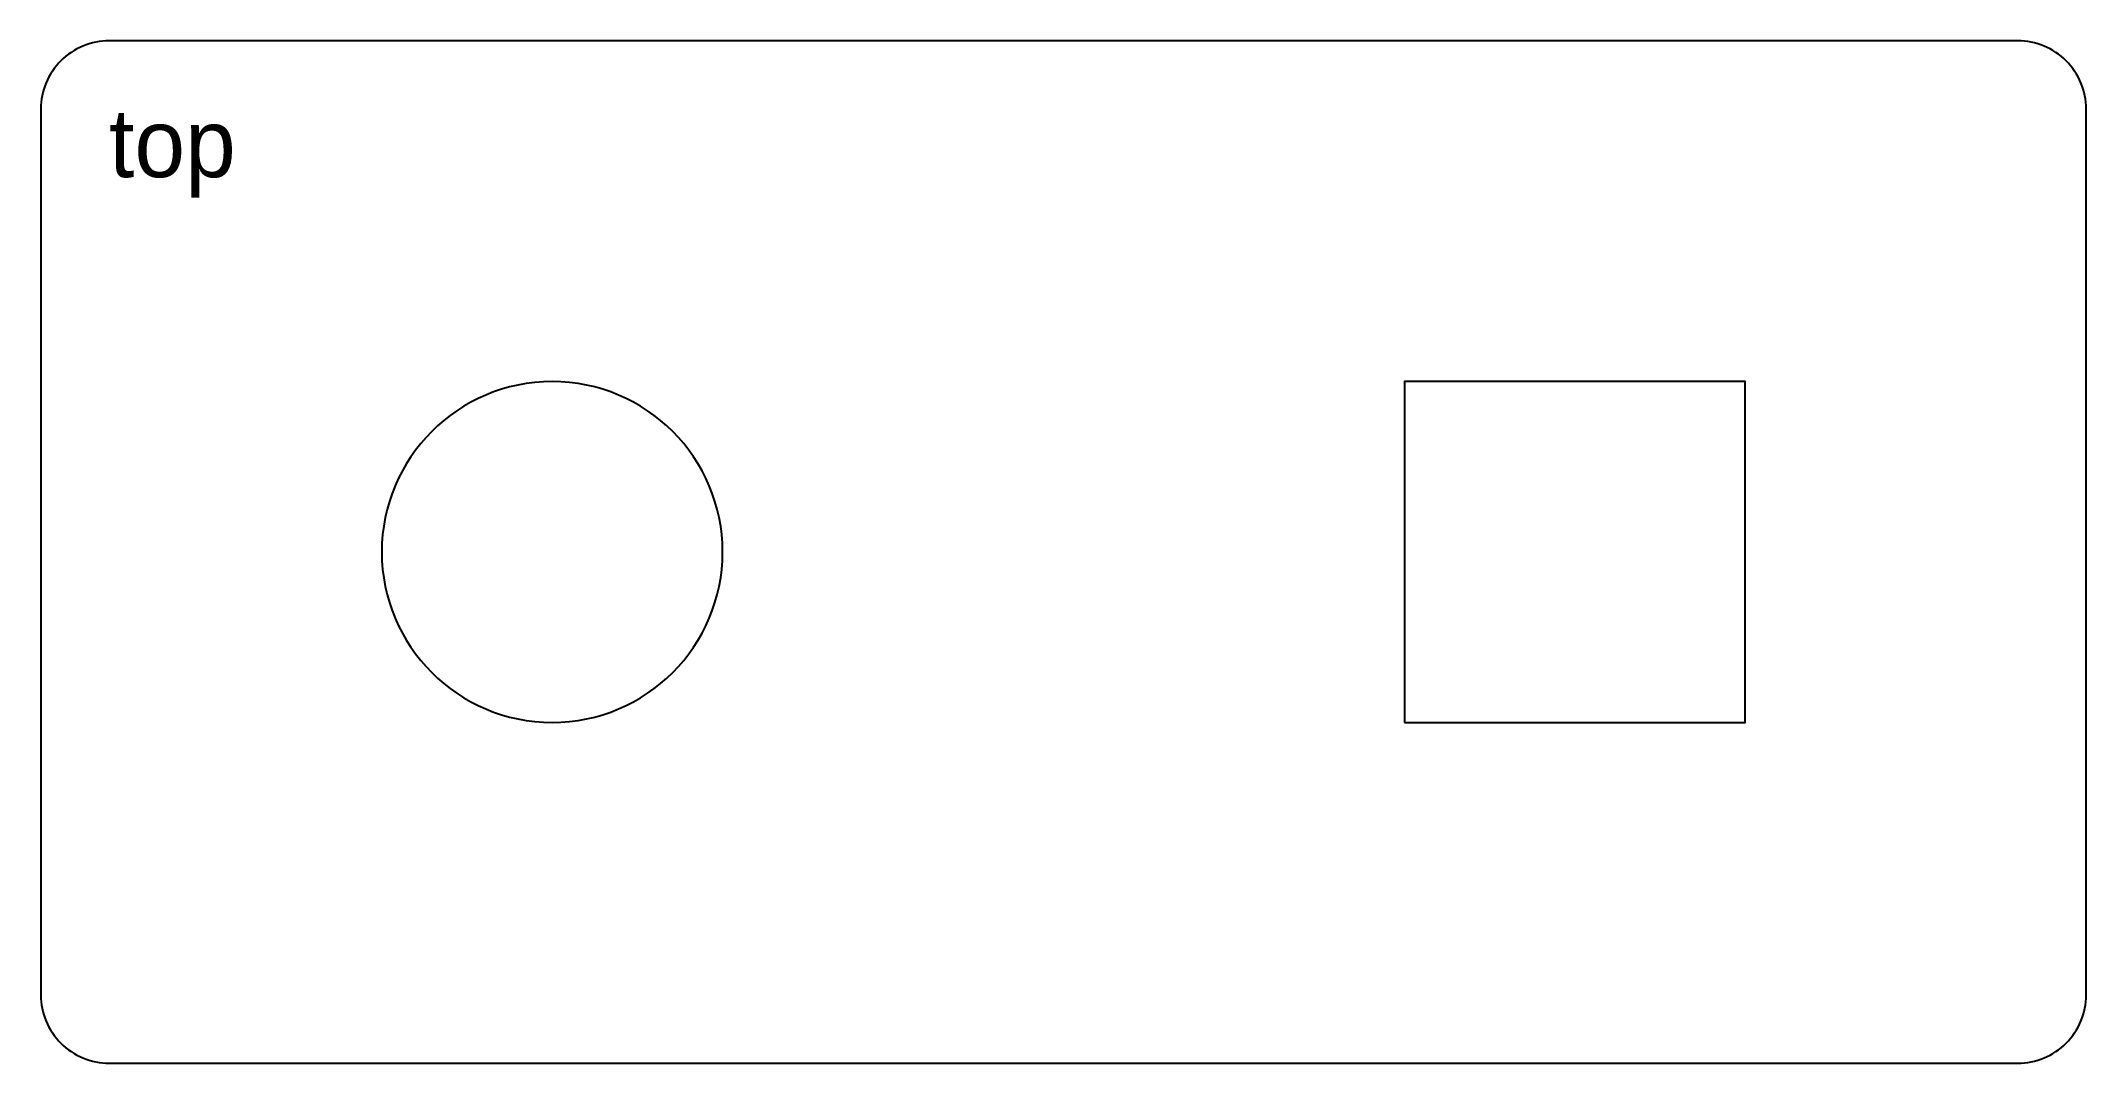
# Model space of a CAD drawing. Header units: millimetres. Extents: x 0 to 600, y 0 to 300.
import ezdxf

# ---------------------------------------------------------------- set-up
doc = ezdxf.new("R2010")
doc.units = ezdxf.units.MM
for name, color, linetype in [('CONTOUR', 7, 'CONTINUOUS'), ('CUTOUT', 6, 'CONTINUOUS'), ('PART_NAME', 8, 'CONTINUOUS'), ('POCKET_Z5', 3, 'CONTINUOUS')]:
    doc.layers.add(name, color=color, linetype=linetype)

msp = doc.modelspace()

# ---------------------------------------------------------------- linework, layer by layer
at = {"layer": 'CONTOUR'}
msp.add_lwpolyline([(20, 0), (580, 0, 0.414214), (600, 20), (600, 280, 0.414214), (580, 300), (20, 300, 0.414214), (0, 280), (0, 20, 0.414214)], format="xyb", close=True, dxfattribs=at)
at = {"layer": 'CUTOUT'}
msp.add_lwpolyline([(200, 150, 1), (100, 150, 1)], format="xyb", close=True, dxfattribs=at)
at = {"layer": 'POCKET_Z5'}
msp.add_lwpolyline([(400, 100), (500, 100), (500, 200), (400, 200)], close=True, dxfattribs=at)

# ---------------------------------------------------------------- texts
at = {"layer": 'PART_NAME'}
msp.add_text('top', height=20, dxfattribs=at).set_placement((20, 260))

doc.saveas('drawing.dxf')
